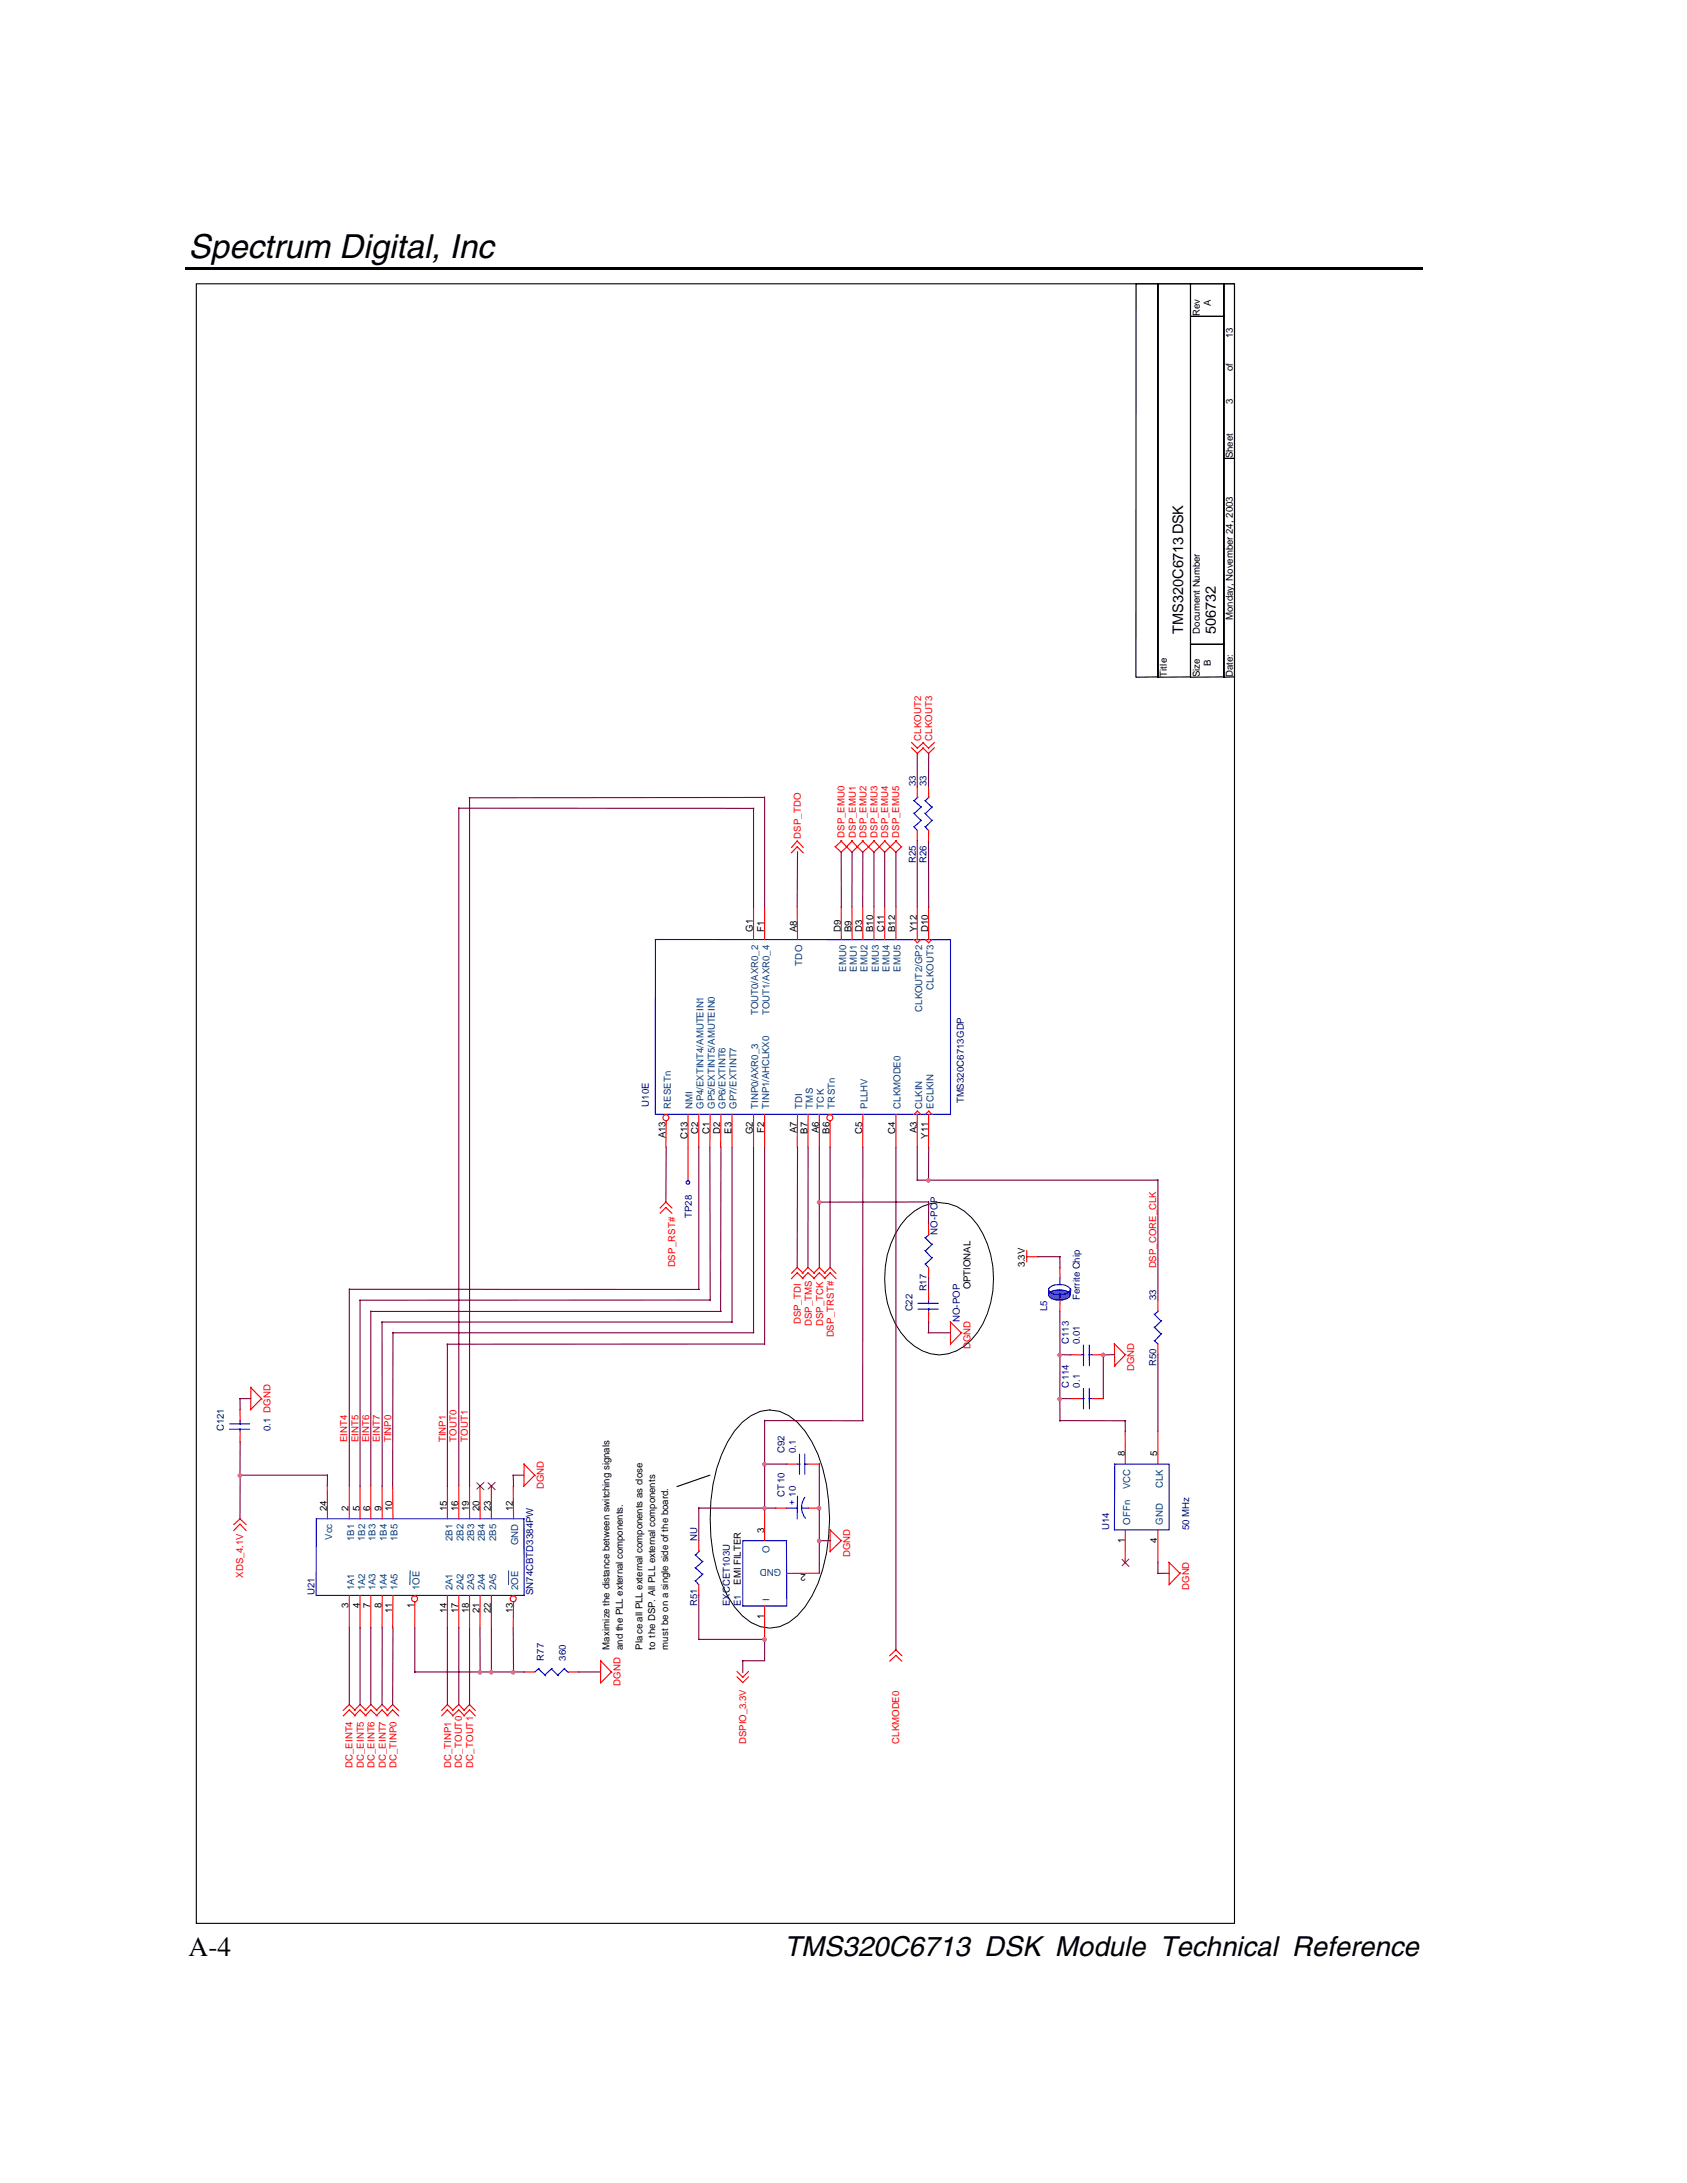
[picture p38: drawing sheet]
<svg xmlns="http://www.w3.org/2000/svg" width="216mm" height="279mm" viewBox="0 0 216 279" stroke-linecap="round" stroke-linejoin="round" font-family="sans-serif">
<defs><g id="words">
<text font-size="4.2" x="24.1" y="33">Spectrum Digital, Inc</text>
<g font-size="3.5">
<text x="24.1" y="250.4">A-4</text>
<text x="100.4" y="250.4">TMS320C6713 DSK Module Technical Reference</text>
</g>
<g font-size="1.9">
<text x="151.4" y="81.1" transform="rotate(-90 151.4 81.1)">TMS320C6713 DSK</text>
<text x="155.6" y="81.1" transform="rotate(-90 155.6 81.1)">506732</text>
</g>
<g font-size="1.2">
<text x="153.5" y="40.5" transform="rotate(-90 153.5 40.5)">Rev</text>
<text x="155" y="39.1" transform="rotate(-90 155 39.1)">A</text>
<text x="157.8" y="43.3" transform="rotate(-90 157.8 43.3)">13</text>
<text x="157.8" y="47.5" transform="rotate(-90 157.8 47.5)">of</text>
<text x="157.8" y="51.7" transform="rotate(-90 157.8 51.7)">3</text>
<text x="157.8" y="58.7" transform="rotate(-90 157.8 58.7)">Sheet</text>
<text x="153.5" y="81.1" transform="rotate(-90 153.5 81.1)">Document Number</text>
<text x="157.8" y="79.4" transform="rotate(-90 157.8 79.4)">Monday, November 24, 2003</text>
<text x="149.3" y="86.6" transform="rotate(-90 149.3 86.6)">Title</text>
<text x="153.5" y="86.6" transform="rotate(-90 153.5 86.6)">Size</text>
<text x="155" y="85.3" transform="rotate(-90 155 85.3)">B</text>
<text x="157.8" y="86.6" transform="rotate(-90 157.8 86.6)">Date:</text>
<text x="96.4" y="119.3" transform="rotate(-90 96.4 119.3)">G1</text>
<text x="97.8" y="119.3" transform="rotate(-90 97.8 119.3)">F1</text>
<text x="102" y="119.3" transform="rotate(-90 102 119.3)">A8</text>
<text x="107.6" y="119.3" transform="rotate(-90 107.6 119.3)">D9</text>
<text x="109" y="119.3" transform="rotate(-90 109 119.3)">B9</text>
<text x="110.3" y="119.3" transform="rotate(-90 110.3 119.3)">D3</text>
<text x="111.8" y="119.3" transform="rotate(-90 111.8 119.3)">B10</text>
<text x="113.1" y="119.3" transform="rotate(-90 113.1 119.3)">C11</text>
<text x="114.6" y="119.3" transform="rotate(-90 114.6 119.3)">B12</text>
<text x="117.3" y="119.3" transform="rotate(-90 117.3 119.3)">Y12</text>
<text x="118.8" y="119.3" transform="rotate(-90 118.8 119.3)">D10</text>
<text x="85.2" y="145.7" transform="rotate(-90 85.2 145.7)">A13</text>
<text x="88" y="145.8" transform="rotate(-90 88 145.8)">C13</text>
<text x="89.3" y="145.1" transform="rotate(-90 89.3 145.1)">C2</text>
<text x="90.8" y="145.1" transform="rotate(-90 90.8 145.1)">C1</text>
<text x="92.2" y="145.1" transform="rotate(-90 92.2 145.1)">D2</text>
<text x="93.6" y="145.1" transform="rotate(-90 93.6 145.1)">E3</text>
<text x="96.4" y="145.2" transform="rotate(-90 96.4 145.2)">G2</text>
<text x="97.8" y="145" transform="rotate(-90 97.8 145)">F2</text>
<text x="102" y="145" transform="rotate(-90 102 145)">A7</text>
<text x="103.3" y="145.1" transform="rotate(-90 103.3 145.1)">B7</text>
<text x="104.8" y="145" transform="rotate(-90 104.8 145)">A6</text>
<text x="106.2" y="145.1" transform="rotate(-90 106.2 145.1)">B6</text>
<text x="110.3" y="145.1" transform="rotate(-90 110.3 145.1)">C5</text>
<text x="114.6" y="145.1" transform="rotate(-90 114.6 145.1)">C4</text>
<text x="117.3" y="145" transform="rotate(-90 117.3 145)">A3</text>
<text x="118.8" y="145.8" transform="rotate(-90 118.8 145.8)">Y11</text>
<text x="124.2" y="165" transform="rotate(-90 124.2 165)">OPTIONAL</text>
<text x="131.2" y="162.2" transform="rotate(-90 131.2 162.2)">3.3V</text>
<text x="143.9" y="186.4" transform="rotate(-90 143.9 186.4)">8</text>
<text x="148.1" y="186.4" transform="rotate(-90 148.1 186.4)">5</text>
<text x="41.8" y="193.4" transform="rotate(-90 41.8 193.4)">24</text>
<text x="44.6" y="193.4" transform="rotate(-90 44.6 193.4)">2</text>
<text x="46" y="193.4" transform="rotate(-90 46 193.4)">5</text>
<text x="47.4" y="193.4" transform="rotate(-90 47.4 193.4)">6</text>
<text x="48.8" y="193.4" transform="rotate(-90 48.8 193.4)">9</text>
<text x="50.2" y="193.4" transform="rotate(-90 50.2 193.4)">10</text>
<text x="57.2" y="193.4" transform="rotate(-90 57.2 193.4)">15</text>
<text x="58.6" y="193.4" transform="rotate(-90 58.6 193.4)">16</text>
<text x="60" y="193.4" transform="rotate(-90 60 193.4)">19</text>
<text x="61.4" y="193.4" transform="rotate(-90 61.4 193.4)">20</text>
<text x="62.8" y="193.4" transform="rotate(-90 62.8 193.4)">23</text>
<text x="65.6" y="193.4" transform="rotate(-90 65.6 193.4)">12</text>
<text x="97.8" y="196.2" transform="rotate(-90 97.8 196.2)">3</text>
<text x="143.9" y="197.4" transform="rotate(-90 143.9 197.4)">1</text>
<text x="148.1" y="197.4" transform="rotate(-90 148.1 197.4)">4</text>
<text x="94.8" y="202.8" transform="rotate(-90 94.8 202.8)">EMI FILTER</text>
<text x="103.1" y="201.4" transform="rotate(-180 103.1 201.4)">2</text>
<text x="44.6" y="205.8" transform="rotate(-90 44.6 205.8)">3</text>
<text x="46" y="205.8" transform="rotate(-90 46 205.8)">4</text>
<text x="47.4" y="205.8" transform="rotate(-90 47.4 205.8)">7</text>
<text x="48.8" y="205.8" transform="rotate(-90 48.8 205.8)">8</text>
<text x="50.2" y="206.5" transform="rotate(-90 50.2 206.5)">11</text>
<text x="53" y="205.8" transform="rotate(-90 53 205.8)">1</text>
<text x="57.2" y="206.5" transform="rotate(-90 57.2 206.5)">14</text>
<text x="58.6" y="206.5" transform="rotate(-90 58.6 206.5)">17</text>
<text x="60" y="206.5" transform="rotate(-90 60 206.5)">18</text>
<text x="61.4" y="206.5" transform="rotate(-90 61.4 206.5)">21</text>
<text x="62.8" y="206.5" transform="rotate(-90 62.8 206.5)">22</text>
<text x="65.6" y="206.5" transform="rotate(-90 65.6 206.5)">13</text>
<text x="97.8" y="207.2" transform="rotate(-90 97.8 207.2)">1</text>
<text x="78" y="211.2" transform="rotate(-90 78 211.2)">Maximize the distance between switching signals</text>
<text x="79.7" y="211.2" transform="rotate(-90 79.7 211.2)">and the PLL external components.</text>
<text x="82.2" y="211.2" transform="rotate(-90 82.2 211.2)">Place all PLL external components as close</text>
<text x="83.9" y="211.2" transform="rotate(-90 83.9 211.2)">to the DSP. All PLL external components</text>
<text x="85.5" y="211.2" transform="rotate(-90 85.5 211.2)">must be on a single side of the board.</text>
</g>
<g font-size="1.2" fill="#f00">
<text x="117.9" y="94.8" transform="rotate(-90 117.9 94.8)">CLKOUT2</text>
<text x="119.3" y="94.8" transform="rotate(-90 119.3 94.8)">CLKOUT3</text>
<text x="102.5" y="107.4" transform="rotate(-90 102.5 107.4)">DSP_TDO</text>
<text x="108.1" y="107.2" transform="rotate(-90 108.1 107.2)">DSP_EMU0</text>
<text x="109.5" y="107.2" transform="rotate(-90 109.5 107.2)">DSP_EMU1</text>
<text x="110.9" y="107.2" transform="rotate(-90 110.9 107.2)">DSP_EMU2</text>
<text x="112.3" y="107.2" transform="rotate(-90 112.3 107.2)">DSP_EMU3</text>
<text x="113.7" y="107.2" transform="rotate(-90 113.7 107.2)">DSP_EMU4</text>
<text x="115.1" y="107.2" transform="rotate(-90 115.1 107.2)">DSP_EMU5</text>
<text x="86.4" y="162.2" transform="rotate(-90 86.4 162.2)">DSP_RST#</text>
<text x="148" y="162.3" transform="rotate(-90 148 162.3)">DSP_CORE_CLK</text>
<text x="102.5" y="169.5" transform="rotate(-90 102.5 169.5)">DSP_TDI</text>
<text x="103.9" y="169.8" transform="rotate(-90 103.9 169.8)">DSP_TMS</text>
<text x="105.3" y="169.8" transform="rotate(-90 105.3 169.8)">DSP_TCK</text>
<text x="106.7" y="171.2" transform="rotate(-90 106.7 171.2)">DSP_TRST#</text>
<text x="124.2" y="172.7" transform="rotate(-90 124.2 172.7)">DGND</text>
<text x="145.2" y="175.5" transform="rotate(-90 145.2 175.5)">DGND</text>
<text x="44.4" y="184.6" transform="rotate(-90 44.4 184.6)">EINT4</text>
<text x="45.9" y="184.6" transform="rotate(-90 45.9 184.6)">EINT5</text>
<text x="47.3" y="184.6" transform="rotate(-90 47.3 184.6)">EINT6</text>
<text x="48.6" y="184.6" transform="rotate(-90 48.6 184.6)">EINT7</text>
<text x="50.1" y="184.6" transform="rotate(-90 50.1 184.6)">TINP0</text>
<text x="57.1" y="184.6" transform="rotate(-90 57.1 184.6)">TINP1</text>
<text x="58.4" y="184.6" transform="rotate(-90 58.4 184.6)">TOUT0</text>
<text x="59.9" y="184.6" transform="rotate(-90 59.9 184.6)">TOUT1</text>
<text x="69.6" y="190.6" transform="rotate(-90 69.6 190.6)">DGND</text>
<text x="31.1" y="201.9" transform="rotate(-90 31.1 201.9)">XDS_4.1V</text>
<text x="108.8" y="199.3" transform="rotate(-90 108.8 199.3)">DGND</text>
<text x="152.2" y="203.5" transform="rotate(-90 152.2 203.5)">DGND</text>
<text x="79.4" y="215.8" transform="rotate(-90 79.4 215.8)">DGND</text>
<text x="45.1" y="226.3" transform="rotate(-90 45.1 226.3)">DC_EINT4</text>
<text x="46.6" y="226.3" transform="rotate(-90 46.6 226.3)">DC_EINT5</text>
<text x="47.9" y="226.3" transform="rotate(-90 47.9 226.3)">DC_EINT6</text>
<text x="49.4" y="226.3" transform="rotate(-90 49.4 226.3)">DC_EINT7</text>
<text x="50.7" y="226.3" transform="rotate(-90 50.7 226.3)">DC_TINP0</text>
<text x="57.7" y="226.3" transform="rotate(-90 57.7 226.3)">DC_TINP1</text>
<text x="59.1" y="226.3" transform="rotate(-90 59.1 226.3)">DC_TOUT0</text>
<text x="60.5" y="226.3" transform="rotate(-90 60.5 226.3)">DC_TOUT1</text>
<text x="95.5" y="223.2" transform="rotate(-90 95.5 223.2)">DSPIO_3.3V</text>
<text x="115.1" y="223.2" transform="rotate(-90 115.1 223.2)">CLKMODE0</text>
</g>
<g font-size="1.2" fill="#000080">
<text x="117.2" y="100.6" transform="rotate(-90 117.2 100.6)">33</text>
<text x="118.6" y="100.6" transform="rotate(-90 118.6 100.6)">33</text>
<text x="117.2" y="110.4" transform="rotate(-90 117.2 110.4)">R25</text>
<text x="118.6" y="110.4" transform="rotate(-90 118.6 110.4)">R26</text>
<text x="83" y="141.6" transform="rotate(-90 83 141.6)">U10E</text>
<text x="123.4" y="141.2" transform="rotate(-90 123.4 141.2)">TMS320C6713GDP</text>
<text x="88.5" y="155.9" transform="rotate(-90 88.5 155.9)">TP28</text>
<text x="120" y="158" transform="rotate(-90 120 158)">NO-POP</text>
<text x="116.8" y="167.9" transform="rotate(-90 116.8 167.9)">C22</text>
<text x="118.6" y="165.3" transform="rotate(-90 118.6 165.3)">R17</text>
<text x="134" y="167.9" transform="rotate(-90 134 167.9)">L5</text>
<text x="138.2" y="166.4" transform="rotate(-90 138.2 166.4)">Ferrite Chip</text>
<text x="148" y="166.4" transform="rotate(-90 148 166.4)">33</text>
<text x="122.8" y="169.2" transform="rotate(-90 122.8 169.2)">NO-POP</text>
<text x="136.8" y="172" transform="rotate(-90 136.8 172)">C113</text>
<text x="138.2" y="172" transform="rotate(-90 138.2 172)">0.01</text>
<text x="136.8" y="177.6" transform="rotate(-90 136.8 177.6)">C114</text>
<text x="138.2" y="177.6" transform="rotate(-90 138.2 177.6)">0.1</text>
<text x="148" y="174.8" transform="rotate(-90 148 174.8)">R50</text>
<text x="28.7" y="183.2" transform="rotate(-90 28.7 183.2)">C121</text>
<text x="34.6" y="183.2" transform="rotate(-90 34.6 183.2)">0.1 DGND</text>
<text x="100.4" y="191.6" transform="rotate(-90 100.4 191.6)">CT10</text>
<text x="100.4" y="186" transform="rotate(-90 100.4 186)">C92</text>
<text x="101.8" y="186" transform="rotate(-90 101.8 186)">0.1</text>
<text x="89.2" y="197.2" transform="rotate(-90 89.2 197.2)">NU</text>
<text x="141.9" y="195.8" transform="rotate(-90 141.9 195.8)">U14</text>
<text x="152.2" y="195.8" transform="rotate(-90 152.2 195.8)">50 MHz</text>
<text x="40.3" y="204.2" transform="rotate(-90 40.3 204.2)">U21</text>
<text x="68.2" y="204.2" transform="rotate(-90 68.2 204.2)">SN74CBTD3384PW</text>
<text x="89.2" y="205.5" transform="rotate(-90 89.2 205.5)">R51</text>
<text x="93.4" y="205.5" transform="rotate(-90 93.4 205.5)">EXCCET103U</text>
<text x="94.8" y="205.5" transform="rotate(-90 94.8 205.5)">E1</text>
<text x="69.6" y="212.6" transform="rotate(-90 69.6 212.6)">R77</text>
<text x="72.4" y="212.6" transform="rotate(-90 72.4 212.6)">360</text>
</g>
<g font-size="1.2" fill="#004080">
<text x="102.7" y="123.6" transform="rotate(-90 102.7 123.6)">TDO</text>
<text x="108.3" y="124.4" transform="rotate(-90 108.3 124.4)">EMU0</text>
<text x="109.7" y="124.4" transform="rotate(-90 109.7 124.4)">EMU1</text>
<text x="111" y="124.4" transform="rotate(-90 111 124.4)">EMU2</text>
<text x="112.5" y="124.4" transform="rotate(-90 112.5 124.4)">EMU3</text>
<text x="113.8" y="124.4" transform="rotate(-90 113.8 124.4)">EMU4</text>
<text x="115.3" y="124.4" transform="rotate(-90 115.3 124.4)">EMU5</text>
<text x="97" y="129.9" transform="rotate(-90 97 129.9)">TOUT0/AXR0_2</text>
<text x="98.5" y="129.9" transform="rotate(-90 98.5 129.9)">TOUT1/AXR0_4</text>
<text x="118" y="129.5" transform="rotate(-90 118 129.5)">CLKOUT2/GP2</text>
<text x="119.5" y="126.7" transform="rotate(-90 119.5 126.7)">CLKOUT3</text>
<text x="85.9" y="141.9" transform="rotate(-90 85.9 141.9)">RESETn</text>
<text x="88.6" y="141.9" transform="rotate(-90 88.6 141.9)">NMI</text>
<text x="90" y="141.9" transform="rotate(-90 90 141.9)">GP4/EXTINT4/AMUTEIN1</text>
<text x="91.5" y="141.9" transform="rotate(-90 91.5 141.9)">GP5/EXTINT5/AMUTEIN0</text>
<text x="92.9" y="141.9" transform="rotate(-90 92.9 141.9)">GP6/EXTINT6</text>
<text x="94.3" y="141.9" transform="rotate(-90 94.3 141.9)">GP7/EXTINT7</text>
<text x="97" y="141.9" transform="rotate(-90 97 141.9)">TINP0/AXR0_3</text>
<text x="98.4" y="141.9" transform="rotate(-90 98.4 141.9)">TINP1/AHCLKX0</text>
<text x="102.7" y="141.9" transform="rotate(-90 102.7 141.9)">TDI</text>
<text x="104" y="141.9" transform="rotate(-90 104 141.9)">TMS</text>
<text x="105.5" y="141.9" transform="rotate(-90 105.5 141.9)">TCK</text>
<text x="106.8" y="141.9" transform="rotate(-90 106.8 141.9)">TRSTn</text>
<text x="111" y="141.9" transform="rotate(-90 111 141.9)">PLLHV</text>
<text x="115.3" y="141.9" transform="rotate(-90 115.3 141.9)">CLKMODE0</text>
<text x="118" y="141.9" transform="rotate(-90 118 141.9)">CLKIN</text>
<text x="119.5" y="141.9" transform="rotate(-90 119.5 141.9)">ECLKIN</text>
<text x="144.6" y="190.6" transform="rotate(-90 144.6 190.6)">VCC</text>
<text x="148.8" y="190.5" transform="rotate(-90 148.8 190.5)">CLK</text>
<text x="42.5" y="197" transform="rotate(-90 42.5 197)">Vcc</text>
<text x="45.3" y="197.3" transform="rotate(-90 45.3 197.3)">1B1</text>
<text x="46.7" y="197.3" transform="rotate(-90 46.7 197.3)">1B2</text>
<text x="48" y="197.3" transform="rotate(-90 48 197.3)">1B3</text>
<text x="49.5" y="197.3" transform="rotate(-90 49.5 197.3)">1B4</text>
<text x="50.9" y="197.3" transform="rotate(-90 50.9 197.3)">1B5</text>
<text x="57.9" y="197.3" transform="rotate(-90 57.9 197.3)">2B1</text>
<text x="59.3" y="197.3" transform="rotate(-90 59.3 197.3)">2B2</text>
<text x="60.7" y="197.3" transform="rotate(-90 60.7 197.3)">2B3</text>
<text x="62.1" y="197.3" transform="rotate(-90 62.1 197.3)">2B4</text>
<text x="63.5" y="197.3" transform="rotate(-90 63.5 197.3)">2B5</text>
<text x="66.3" y="197.8" transform="rotate(-90 66.3 197.8)">GND</text>
<text x="144.6" y="195.1" transform="rotate(-90 144.6 195.1)">OFFn</text>
<text x="148.8" y="195.1" transform="rotate(-90 148.8 195.1)">GND</text>
<text x="45.3" y="203.5" transform="rotate(-90 45.3 203.5)">1A1</text>
<text x="46.7" y="203.5" transform="rotate(-90 46.7 203.5)">1A2</text>
<text x="48" y="203.5" transform="rotate(-90 48 203.5)">1A3</text>
<text x="49.5" y="203.5" transform="rotate(-90 49.5 203.5)">1A4</text>
<text x="50.9" y="203.5" transform="rotate(-90 50.9 203.5)">1A5</text>
<text x="53.7" y="203.5" transform="rotate(-90 53.7 203.5)">1OE</text>
<text x="57.9" y="203.5" transform="rotate(-90 57.9 203.5)">2A1</text>
<text x="59.3" y="203.5" transform="rotate(-90 59.3 203.5)">2A2</text>
<text x="60.7" y="203.5" transform="rotate(-90 60.7 203.5)">2A3</text>
<text x="62.1" y="203.5" transform="rotate(-90 62.1 203.5)">2A4</text>
<text x="63.5" y="203.5" transform="rotate(-90 63.5 203.5)">2A5</text>
<text x="66.3" y="203.5" transform="rotate(-90 66.3 203.5)">2OE</text>
<text x="98.5" y="198.8" transform="rotate(-90 98.5 198.8)">O</text>
<text x="100" y="200.8" transform="rotate(-180 100 200.8)">GND</text>
<text x="98.5" y="204.9" transform="rotate(-90 98.5 204.9)">I</text>
</g>
<text font-size="1.1" fill="#00f" x="101.7" y="192.6" transform="rotate(-90 101.7 192.6)">+ 10</text>
</g></defs>
<path d="M23.8 34.1h.1v.4h-.1z" fill="#000"/>
<path d="M23.9 34.3h158.2" fill="none" stroke="#000" stroke-width=".36"/>
<path d="M24.8 36.2h133.7v210.2h-133.7z" fill="#fff"/>
<path d="M25.1 36.3h132.9v209.9h-132.9zM152.4 36.3h4.2v4.2h-4.2zM156.6 36.3h1.4v22.4h-1.4zM152.4 40.5h4.2v42h-4.2zM145.4 86.6v-50.3h2.8v50.4l4.2-.1v-4.1h4.2v4.2l1.4-.1M145.4 86.7l2.8-.1v-50.3h4.2v50.4l4.2-.1v-27.9h1.4v28M90.8 188.8l-4.2 1.5" fill="none" stroke="#000" stroke-width=".14"/>
<path d="M120.2 153.9a6.8 6.8 0 0 0-5.6 4 12.6 12.6 0 0 0 .7 12.6 5.9 5.9 0 0 0 6 2.8 7.7 7.7 0 0 0 5.1-5.2 12.4 12.4 0 0 0-2.1-12.3 5.5 5.5 0 0 0-4.1-1.9M98.5 180.4a6.1 6.1 0 0 0-4.5 2.8 18.9 18.9 0 0 0-3.1 11.2 19.1 19.1 0 0 0 3.1 11.3 5.9 5.9 0 0 0 4.5 2.7 5.7 5.7 0 0 0 4.5-2.7 17.1 17.1 0 0 0 3-9 21.6 21.6 0 0 0-2.1-12.1 7.6 7.6 0 0 0-4.1-4l-1.3-.1" fill="none" stroke="#000" stroke-width=".13"/>
<g fill="none" stroke="#f00" stroke-width=".14">
<path d="M116.6 95.7l.8 .7 .8-.7M116.6 95l.8 .8 .8-.8M118.1 95.7l.7 .7 .8-.7M118.1 95l.7 .8 .8-.8M96.4 116.1v4.2M97.9 116.1v4.2M101.3 108.5l.7-.9 .8 .9M101.3 109.2l.7-.8 .8 .8M102 116.1l.1 4.2M106.8 108.3l.9 .8 .7-.8M107.6 107.6l.7 .8 .8-.8M107.7 116.1v4.2"/>
<path d="M107.7 107.6l-.8 .8M108.3 108.3l.7 .8 .8-.8M109 107.6l.7 .8 .8-.8M109 116.1l.1 4.2M109.7 108.3l.7 .8 .8-.8M110.3 107.6l1.5 1.5 .8-.8M110.4 116.1v4.2M111.8 107.6l.7 .8 .8-.8M111.8 116.1v4.2M111.9 107.6l-.8 .8M112.5 108.3l.7 .8 .8-.8M113.2 107.6l.7 .8 .8-.8"/>
<path d="M113.2 116.1v4.2M113.9 108.3l.8 .8 .7-.8M114.6 107.6l.7 .8M114.7 116.1v4.2M117.4 116.1v4.2M118.8 116.1l.1 4.2M117 120.2l.4 .5 .4-.4M118.4 120.2l.5 .5M119.3 120.3l-.5 .4M84.5 154.6l.7-.8 .8 .8M84.5 155.3l.7-.8 .8 .8M85.2 142.7a.37 .37 0 0 0-.4 .5 .37 .37 0 0 0 .6 .1 .37 .37 0 0 0 0-.6h-.1"/>
<path d="M85.3 143.4l-.1 3.4M88.1 142.6v8.4M89.4 142.6v4.2M90.9 142.6l-.1 4.2M92.3 142.6l-.1 4.2M93.7 142.6v4.2M96.4 142.6v4.2M97.9 142.6v4.2M102.1 142.6l-.1 4.2M103.4 142.6v4.2M104.9 142.6v4.2M106.2 143.4v3.4"/>
<path d="M110.4 142.6v4.2M114.7 142.6v4.2M117.4 142.2l-.4 .4M117.4 142.2l.4 .4M117.4 142.6v4.2M118.8 142.2l.5 .4M118.8 156.6l.1 1.5M118.9 142.2l-.5 .4M118.9 142.6l-.1 4.2M32.1 177.6l1.4 1.5M32.1 177.5v2.9M33.5 179l-1.5 1.5"/>
<path d="M101.3 163l.7-.8 .8 .8M101.3 163.7l.7-.8 .8 .8M102.7 163l.7-.8 .8 .8M102.7 163.7l.7-.8 .8 .8M104.1 163l.8-.8 .7 .8M104.1 163.7l.8-.8 .7 .8M105.5 163l.7-.8 .8 .8M105.5 163.7l.7-.8 .8 .8M118.8 165l.1 1.4M118.9 167.9l-.1 1.3M118.9 162.2l-.1 1.4M121.6 169.2l1.4 1.4"/>
<path d="M121.6 169.2v2.9M123.1 170.5l-1.5 1.5M131.4 160.8h1.5M131.4 160v1.5M137 173.4h1.4M137 179h1.4M139.8 179h1.4M141.2 173.4h-1.4M142.6 172l1.4 1.4M142.6 172l.1 2.9M144.1 173.3l-1.5 1.5M29.9 195.1l.8-.7 .8 .7"/>
<path d="M29.9 195.9l.8-.8 .8 .8M30.7 180.4v1.4M30.7 183.2v1.4M67.1 187.4l1.4 1.5M67.1 187.3v2.9M68.4 188.8l-1.4 1.5M97.9 193v4.2M99.2 193h1.5M100.6 187.4h1.5M103.4 187.4h1.5M103.4 193h1.5M106.2 195.7l1.5 1.5"/>
<path d="M106.2 195.8v2.8M107.7 197.1l-1.5 1.5M144 183.2v4.2M144 195.8v4.2M148.2 183.2v4.2M148.2 195.8v4.2M149.6 199.9l1.4 1.5M149.6 200v2.9M43.9 218.9l.8-.7 .8 .7M43.9 219.6l.8-.8 .8 .8M45.3 218.9l.8-.7 .8 .7M45.3 219.6l.8-.8 .8 .8"/>
<path d="M46.7 218.9l.8-.7 .8 .7M46.7 219.6l.8-.8 .8 .8M48.1 218.9l.8-.7 .8 .7M48.1 219.6l.8-.8 .8 .8M49.5 218.9l.7-.7 .8 .7M49.5 219.6l.7-.8 .8 .8M56.5 218.9l.8-.7 .7 .7M56.5 219.6l.8-.8 .7 .8M57.9 218.9l.8-.7 .8 .7M57.9 219.6l.8-.8 .8 .8M59.4 218.9l.7-.7 .7 .7M59.4 219.6l.7-.8 .7 .8"/>
<path d="M67.1 214h1.4M72.7 214h1.4M76.9 212.6l1.4 1.5M76.9 212.5v2.8M78.3 214l-1.5 1.4M94.3 214.6l.8 .7 .7-.7M94.3 213.9l.8 .8 .7-.8M97.9 205.5v4.3M104.9 201.4h-4.2M113.9 211.9l.8-.7 .7 .7M113.9 212.6l.8-.7 .7 .7M151.1 201.3l-1.5 1.5"/>
<circle cx="106.2" cy="143.1" r=".39"/>
</g>
<g fill="none" stroke="#00f" stroke-width=".14">
<path d="M83.9 120.2l37.7 .1M83.9 120.3v22.3M121.6 120.2v22.4h-37.7M88.1 151.1l-.3 .2a.23 .23 0 0 0 .1 .2 .23 .23 0 0 0 .3 0v-.1a.2 .2 0 0 0-.1-.3M118.4 158.4l.9 .9M118.9 158l-.5 .4M119.3 159.2l-.9 .9M117.5 166.8h2.6M117.5 167.6h2.6M118.4 161.8l.4 .4M118.4 160l.9 1M118.8 166.4l.1 .5"/>
<path d="M118.9 167.5l-.1 .4M119.3 160.9l-.9 .9M138.4 173.4h.3M138.4 179h.3M138.7 172.1v2.7M138.7 177.7v2.6M139.3 179h.5M139.4 172.1v2.7M139.4 177.7v2.6M139.8 173.4h-.5M29.4 182.2h2.6M29.4 182.9h2.6"/>
<path d="M30.7 181.8v.5M30.7 182.9v.3M100.6 197.2l.1 8.3M100.6 193h1.5M100.7 197.2h-5.6v8.3h5.5M102 187.4h.4M102.1 191.5l-.1 2.9M102.3 186.1v2.6M102.9 187.4h.5M103 191.6l-.1 .1a2.12 2.12 0 0 0-.3 1.3M103 186.1v2.6M103.5 193h-.9l.1 .6 .4 .7"/>
<path d="M142.6 187.4h7v8.4h-6.9M142.7 187.4l-.1 8.4M68.9 213.6l.9 .9M69 213.5l-.6 .5M70.6 213.6l.9 .9M70.7 213.5l-1 .9M72.2 213.6l.6 .5M72.3 213.5l-.9 .9"/>
</g>
<path d="M143.6 199.6l.9 .9M144.5 199.5l-.9 .9" fill="none" stroke="#804000" stroke-width=".13"/>
<path d="M134.4 165.4a.45 .45 0 0 0-.2 .5 .45 .45 0 0 0 .4 .3 1.98 1.98 0 0 0 2.3-.4 .71 .71 0 0 0-.7-.6 2.23 2.23 0 0 0-1.8 .2z" fill-rule="evenodd" fill="#4b4bff"/>
<g fill="none" stroke="#00f" stroke-width=".14">
<path d="M116.9 105.8l.5 .5M116.9 104.1l1 .9M116.9 102.4l1 .9M117.5 102l-.5 .5M117.9 105l-.9 .8M117.9 103.3l-.9 .8M118.4 105.8l.4 .5M118.4 104.1l.9 .9M118.4 102.4l.9 .9M118.9 102l-.5 .5M119.3 105l-.9 .8M119.3 103.3l-.9 .8"/>
<path d="M134.2 165v.7M134.3 164.8a2.15 2.15 0 0 1 2.6 .1 .74 .74 0 0 1-.7 .8 1.81 1.81 0 0 1-2-.5zM134.4 165.4a2.14 2.14 0 0 1 2.5 .2 .92 .92 0 0 1-.9 .8 1.83 1.83 0 0 1-1.8-.6v-.2zM135.7 163.5l-.1 .8M135.7 165.5l-.1 .8M137 165v.7M147.7 171.6l.5 .4M147.7 169.8l.9 .9M147.7 168.2l.9 .9M148.3 167.8l-.5 .4M148.7 170.7l-.9 .9M148.7 169l-.9 .9"/>
<path d="M40.4 194.4h26.7M40.5 194.4l-.1 9.8M67.1 194.4v9.8M88.9 199l1 .9M89.5 198.5l-.5 .6M90 199.8l-1 .9M40.5 204.2h26.6M88.9 202.3l.5 .5M88.9 200.6l1 .9M90 201.4l-1 .9"/>
</g>
<g fill="none" stroke="#f00" stroke-width=".14">
<path d="M117.4 100.6v1.5M117.4 106.3v1.3M118.8 100.6l.1 1.5M118.9 106.3l-.1 1.3M135.6 162.2l.1 1.4M135.7 166.4l-.1 1.5M148.2 166.4v1.5M148.2 172v1.4M41.9 190.2v4.2M44.7 190.2v4.2M46.1 190.2v4.2M47.5 190.2v4.2"/>
<path d="M48.9 190.2v4.2M50.2 190.2l.1 4.2M57.3 190.2v4.2M58.7 190.2v4.2M60.1 190.2v4.2M61.4 190.2v4.2M62.9 190.2v4.2M65.7 190.2v4.2M89.4 197.2v1.4M44.7 204.2v4.2M46.1 204.2v4.2M47.5 204.2v4.2"/>
<path d="M48.9 204.2v4.2M50.3 204.2l-.1 4.2M53.1 205v3.4M57.3 204.2v4.2M58.7 204.2v4.2M60.1 204.2v4.2M61.4 204.2v4.2M62.9 204.2v4.2M65.7 204.2a.38 .38 0 0 0-.4 .5 .38 .38 0 0 0 .6 .2 .38 .38 0 0 0-.1-.6l-.1-.1M65.7 205v3.4M89.4 202.8v1.4"/>
<circle cx="53.1" cy="204.6" r=".39"/>
</g>
<path d="M52.5 201v1.8M65.1 201v1.8" fill="none" stroke="#004080" stroke-width=".13"/>
<path d="M61 189.8l.9 .9M61.9 189.7l-.9 .9M62.5 189.8l.9 .9M63.4 189.7l-.9 .9" fill="none" stroke="#804000" stroke-width=".13"/>
<g fill="none" stroke="#800040" stroke-width=".14">
<path d="M117.4 96.4v4.3M118.9 96.4l-.1 4.2M58.7 103.4v86.8M58.7 103.4l37.8 .1M60.1 102.1v88.2M96.4 103.4v12.8M97.9 102v14.1M97.9 102.1h-37.9M102.1 109l-.1 7.1M107.7 109.1v7.1M109.1 109l-.1 7.1M110.4 109v7.1"/>
<path d="M111.8 109v7.1M113.2 109v7.1M114.7 109v7.1M117.4 107.6v8.5M118.8 107.6l.1 8.6M85.3 146.8l-.1 7M89.4 146.8v18.2M90.8 146.8l.1 19.7M92.3 146.8l-.1 21.1M93.7 146.8v22.5M96.4 146.8v23.8M97.9 146.8v25.3"/>
<path d="M102.1 146.8l-.1 15.4M103.4 146.8v15.4M104.9 146.8v15.4M106.2 146.8v15.4M110.4 146.8v35M114.7 146.8v64.4M117.3 151h30.9M117.4 146.8v4.2M118.8 153.8l-14 .1M118.9 153.8l-.1 2.8M118.9 146.8l-.1 4.2M148.2 151v15.4"/>
<path d="M30.6 179h1.5M30.7 179v1.5M44.7 165v25.2M44.7 165h44.8M46.1 166.4v23.9M47.5 167.8v22.4M47.5 167.9h44.8M48.8 169.2h44.9M48.9 169.2v21.1M50.2 170.6h46.3M50.3 170.5l-.1 19.7M57.3 172v18.3"/>
<path d="M90.8 166.4h-44.8M97.9 172h-40.7M118.8 170.6h2.8M118.9 169.2l-.1 1.4M118.9 163.5l-.1 1.5M132.8 160.8h2.9M135.6 173.4h1.5M135.6 179h1.5M135.6 160.8l.1 1.5M135.6 167.9l.1 5.6M135.6 179l.1 2.9M135.7 173.3l-.1 5.7"/>
<path d="M141.2 173.3v5.7M142.6 173.4h-1.5M148.2 173.3v9.9M30.6 188.8h11.3M30.7 184.5v9.9M41.9 188.8v1.4M65.6 188.8h1.5M65.7 188.8v1.5M89.4 193v4.2M89.4 193h9.9M97.9 181.8v11.2M97.9 187.4h2.8"/>
<path d="M97.9 181.8h12.6M104.9 197.2h1.4M104.9 187.3v14.1M135.6 181.8h8.5M144 181.8v1.5M148.2 199.9v1.5M44.7 208.3v9.9M46.1 208.3v9.9M47.5 208.3v9.9M48.9 208.3v9.9M50.3 208.3l-.1 9.9M53.1 214h14"/>
<path d="M53.1 208.4v5.7M57.3 208.3v9.9M58.7 208.3v9.9M60.1 208.4v9.8M61.4 208.4v5.7M62.9 208.4v5.7M65.7 208.4v5.7M74 214h2.9M89.4 204.1v5.7h8.5M95.1 212.6v1.5M97.9 209.7v2.9h-2.9M149.6 201.4h-1.5"/>
</g>
<path d="M97.6 187.4a.22 .22 0 0 0 .4 0 .22 .22 0 0 0-.4 0z" fill-rule="evenodd" fill="#f0f"/>
<circle cx="97.8" cy="187.4" r=".22" fill="none" stroke="#f0f" stroke-width=".14"/>
<path d="M97.6 209.8a.23 .23 0 0 0 .4 0 .23 .23 0 0 0-.4 0z" fill-rule="evenodd" fill="#f0f"/>
<path d="M97.9 209.6l-.3 .1v.2a.24 .24 0 0 0 .4 .1 .24 .24 0 0 0-.1-.4" fill="none" stroke="#f0f" stroke-width=".14"/>
<path d="M97.6 193a.25 .25 0 0 0 .5 0 .25 .25 0 0 0-.5 0z" fill-rule="evenodd" fill="#f0f"/>
<path d="M97.7 192.9a.24 .24 0 0 1 .3 0 .24 .24 0 0 1 0 .4 .24 .24 0 0 1-.4-.2z" fill="none" stroke="#f0f" stroke-width=".14"/>
<path d="M104.6 193a.25 .25 0 0 0 .5 0 .25 .25 0 0 0-.5 0z" fill-rule="evenodd" fill="#f0f"/>
<circle cx="104.8" cy="193" r=".25" fill="none" stroke="#f0f" stroke-width=".14"/>
<path d="M104.6 197.2a.25 .25 0 0 0 .5 0 .25 .25 0 0 0-.5 0z" fill-rule="evenodd" fill="#f0f"/>
<circle cx="104.8" cy="197.2" r=".24" fill="none" stroke="#f0f" stroke-width=".14"/>
<path d="M135.4 173.4a.25 .25 0 0 0 .5 0 .25 .25 0 0 0-.5 0z" fill-rule="evenodd" fill="#f0f"/>
<path d="M135.6 173.2a.24 .24 0 0 0-.2 .3 .24 .24 0 0 0 .4 .1 .24 .24 0 0 0-.1-.4" fill="none" stroke="#f0f" stroke-width=".14"/>
<path d="M135.4 179a.23 .23 0 0 0 .4 0 .23 .23 0 0 0-.4 0z" fill-rule="evenodd" fill="#f0f"/>
<path d="M135.6 178.8a.23 .23 0 0 0-.2 .2 .23 .23 0 0 0 .3 .2 .23 .23 0 0 0 .1-.3l-.1-.1" fill="none" stroke="#f0f" stroke-width=".14"/>
<path d="M140.9 173.4a.25 .25 0 0 0 .5 0 .25 .25 0 0 0-.5 0z" fill-rule="evenodd" fill="#f0f"/>
<circle cx="141.2" cy="173.4" r=".23" fill="none" stroke="#f0f" stroke-width=".14"/>
<path d="M30.5 188.9a.24 .24 0 0 0 .4 0 .24 .24 0 0 0-.4 0z" fill-rule="evenodd" fill="#f0f"/>
<path d="M30.7 188.6a.24 .24 0 0 0-.2 .3 .24 .24 0 0 0 .2 .2 .24 .24 0 0 0 .2-.3l-.2-.2" fill="none" stroke="#f0f" stroke-width=".14"/>
<path d="M62.6 214v.1a.23 .23 0 0 0 .3 .1 .23 .23 0 0 0 .2-.2 .23 .23 0 0 0-.3-.2z" fill-rule="evenodd" fill="#f0f"/>
<path d="M62.6 214l.2-.2a.23 .23 0 0 1 .3 .2 .23 .23 0 0 1-.2 .2 .23 .23 0 0 1-.3-.1z" fill="none" stroke="#f0f" stroke-width=".14"/>
<path d="M61.2 214a.23 .23 0 0 0 .4 0 .23 .23 0 0 0-.4 0z" fill-rule="evenodd" fill="#f0f"/>
<path d="M61.4 213.8a.23 .23 0 0 0-.2 .2 .23 .23 0 0 0 .3 .2 .23 .23 0 0 0 .1-.4h-.2" fill="none" stroke="#f0f" stroke-width=".14"/>
<path d="M104.6 153.9a.25 .25 0 0 0 .5 0 .25 .25 0 0 0-.5 0z" fill-rule="evenodd" fill="#f0f"/>
<circle cx="104.8" cy="153.9" r=".23" fill="none" stroke="#f0f" stroke-width=".14"/>
<path d="M118.6 151.1a.23 .23 0 0 0 .4 0 .23 .23 0 0 0-.4 0z" fill-rule="evenodd" fill="#f0f"/>
<path d="M118.8 150.8a.24 .24 0 0 0-.2 .3 .24 .24 0 0 0 .3 .2 .24 .24 0 0 0 .1-.3l-.1-.2" fill="none" stroke="#f0f" stroke-width=".14"/>
<path d="M65.4 214a.25 .25 0 0 0 .5 0 .25 .25 0 0 0-.5 0z" fill-rule="evenodd" fill="#f0f"/>
<path d="M65.7 213.8a.24 .24 0 0 0-.3 .3 .24 .24 0 0 0 .4 .1l.1-.2-.2-.2" fill="none" stroke="#f0f" stroke-width=".14"/>
<use href="#words"/>
</svg>
